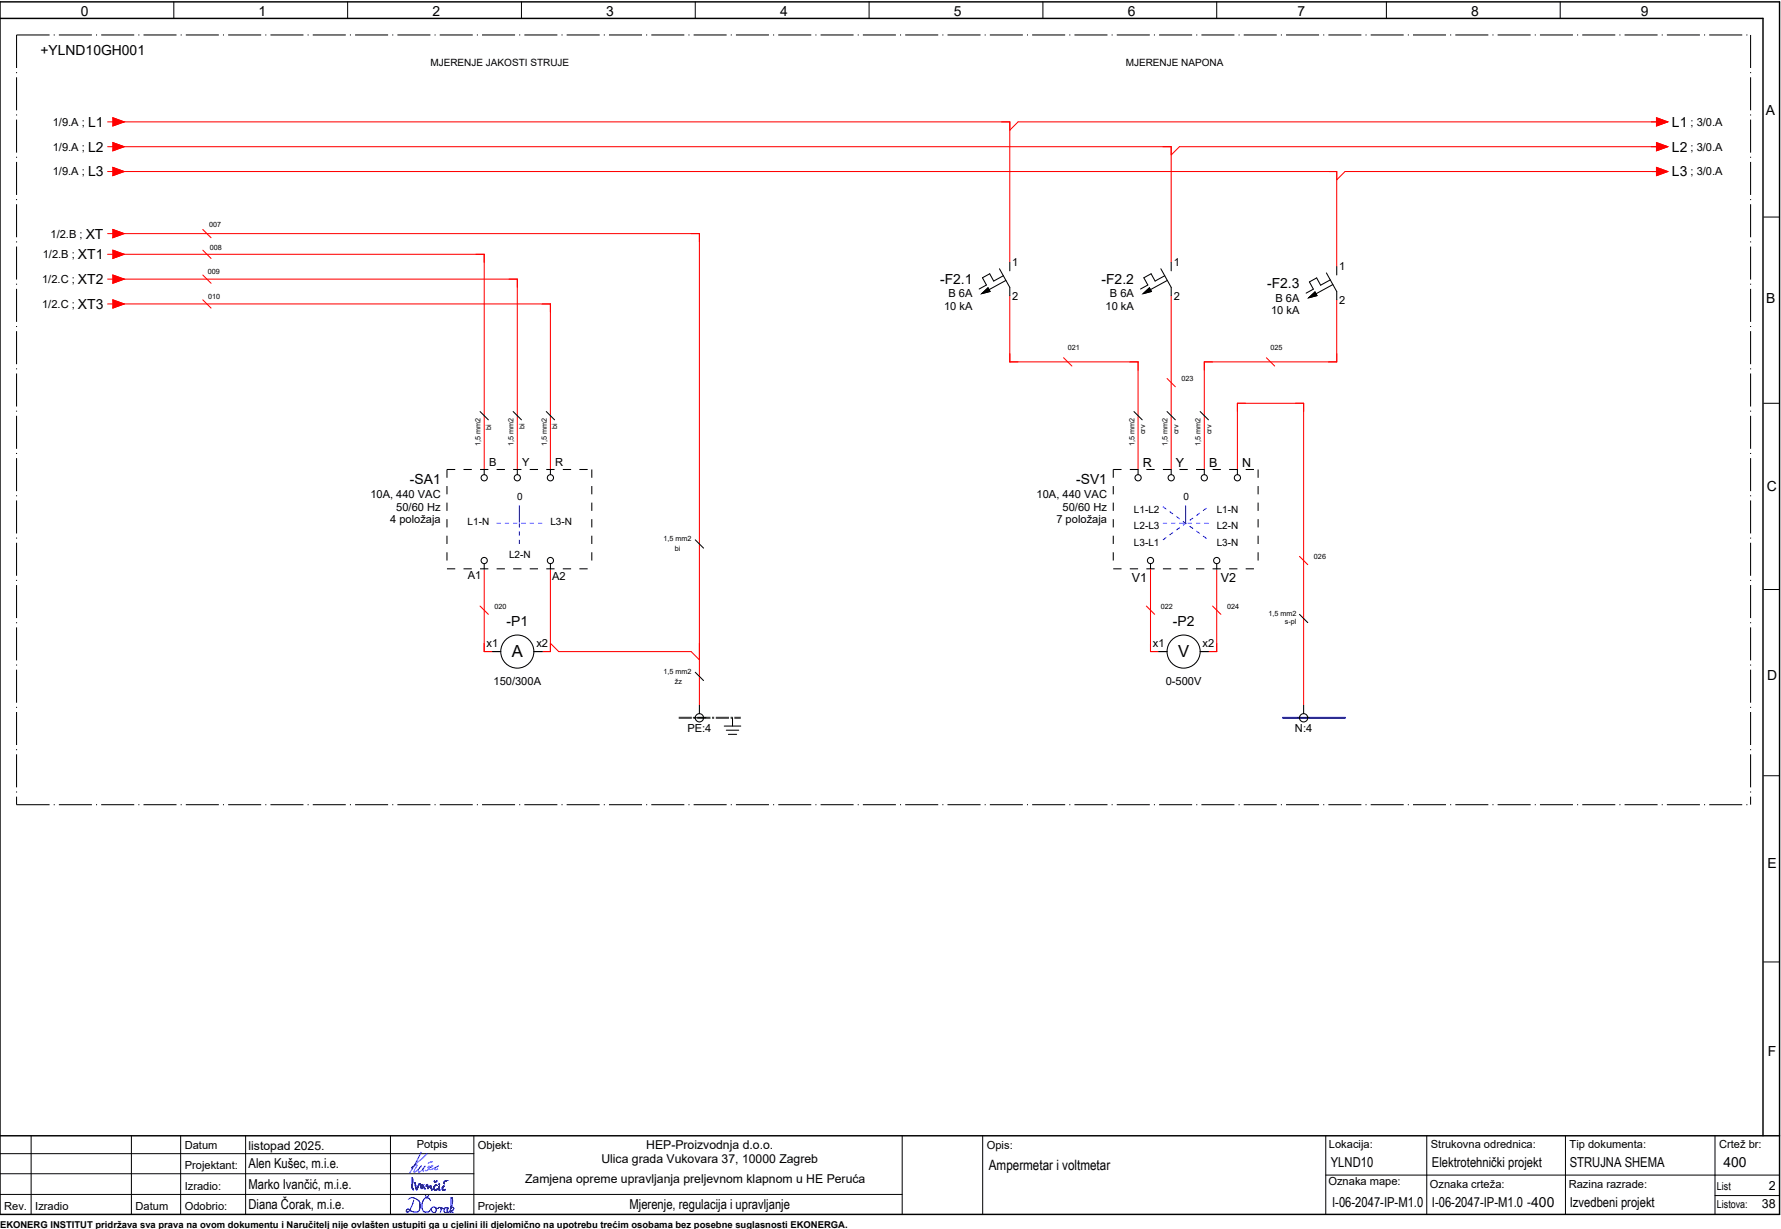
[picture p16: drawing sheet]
<svg xmlns="http://www.w3.org/2000/svg" width="430mm" height="297mm" viewBox="0 0 430 297" stroke-linecap="round" stroke-linejoin="round" font-family="sans-serif">
<defs><g id="words">
<g font-size="4">
<text x="123.7" y="158.9">A</text>
<text x="284.7" y="158.9">V</text>
</g>
<g font-size="3.4">
<text x="19.5" y="3.8">0</text>
<text x="62.5" y="3.8">1</text>
<text x="104.5" y="3.8">2</text>
<text x="146.5" y="3.8">3</text>
<text x="188.5" y="3.8">4</text>
<text x="230.5" y="3.8">5</text>
<text x="272.5" y="3.8">6</text>
<text x="313.5" y="3.8">7</text>
<text x="355.5" y="3.8">8</text>
<text x="396.5" y="3.8">9</text>
<text x="9.8" y="13.3">+YLND10GH001</text>
<text x="426.7" y="27.7">A</text>
<text x="21.3" y="30.6">L1</text>
<text x="404" y="30.6">L1</text>
<text x="21.3" y="36.6">L2</text>
<text x="404" y="36.6">L2</text>
<text x="21.3" y="42.6">L3</text>
<text x="404" y="42.6">L3</text>
<text x="20.7" y="57.6">XT</text>
<text x="18.8" y="62.6">XT1</text>
<text x="18.8" y="68.6">XT2</text>
<text x="227.2" y="68.6">-F2.1</text>
<text x="266.2" y="68.6">-F2.2</text>
<text x="306.2" y="69.6">-F2.3</text>
<text x="18.8" y="74.6">XT3</text>
<text x="426.8" y="73.2">B</text>
<text x="99" y="117.1">-SA1</text>
<text x="260" y="117.1">-SV1</text>
<text x="426.9" y="118.7">C</text>
<text x="122.4" y="151.2">-P1</text>
<text x="283.4" y="151.2">-P2</text>
<text x="427" y="164.2">D</text>
<text x="427.1" y="209.7">E</text>
<text x="427.2" y="255.2">F</text>
<text x="416.4" y="281.9">400</text>
<text x="238.9" y="282.6">Ampermetar i voltmetar</text>
<text x="370" y="291.6">400</text>
</g>
<g font-size="3.3">
<text x="321.6" y="281.9">YLND10</text>
<text x="346" y="281.9">Elektrotehnički projekt</text>
<text x="379.3" y="282">STRUJNA SHEMA</text>
<text x="60" y="287.4">Marko Ivančić, m.i.e.</text>
<text x="60" y="282.4">Alen Kušec, m.i.e.</text>
<text x="60" y="292.2">Diana Čorak, m.i.e.</text>
<text x="152.1" y="292.1">Mjerenje, regulacija i upravljanje</text>
<text x="321.9" y="291.6">I-06-2047-IP-M1.0</text>
<text x="346" y="291.7">I-06-2047-IP-M1.0</text>
<text x="379.3" y="291.6">Izvedbeni projekt</text>
</g>
<g font-size="3">
<text x="276.2" y="112.9">R</text>
<text x="284.2" y="112.9">Y</text>
<text x="292.2" y="112.9">B</text>
<text x="300.2" y="112.9">N</text>
<text x="273.5" y="140.6">V1</text>
<text x="295" y="140.6">V2</text>
<text x="60" y="277.9">listopad 2025.</text>
<text x="145.3" y="281">Ulica grada Vukovara 37, 10000 Zagreb</text>
<text x="156.2" y="277.6">HEP-Proizvodnja d.o.o.</text>
<text x="126.9" y="285.8">Zamjena opreme upravljanja preljevnom klapnom u HE Peruća</text>
<text x="427.4" y="287.6">2</text>
<text x="425.7" y="292">38</text>
</g>
<g font-size="2.7">
<text x="12.8" y="30.4">1/9.A ;</text>
<text x="408.5" y="30.4">; 3/0.A</text>
<text x="12.8" y="36.4">1/9.A ;</text>
<text x="408.5" y="36.4">; 3/0.A</text>
<text x="12.8" y="42.4">1/9.A ;</text>
<text x="408.5" y="42.4">; 3/0.A</text>
<text x="12.2" y="57.4">1/2.B ;</text>
<text x="10.3" y="62.4">1/2.B ;</text>
<text x="244.6" y="64.3">1</text>
<text x="283.6" y="64.3">1</text>
<text x="323.6" y="65.3">1</text>
<text x="10.2" y="68.4">1/2.C ;</text>
<text x="229.2" y="71.9">B 6A</text>
<text x="268.2" y="71.9">B 6A</text>
<text x="10.2" y="74.4">1/2.C ;</text>
<text x="228.1" y="75">10 kA</text>
<text x="244.6" y="72.6">2</text>
<text x="267.1" y="75">10 kA</text>
<text x="283.6" y="72.6">2</text>
<text x="307.1" y="76">10 kA</text>
<text x="308.2" y="72.9">B 6A</text>
<text x="323.6" y="73.6">2</text>
<text x="118.2" y="112.6">B</text>
<text x="126.2" y="112.6">Y</text>
<text x="134.2" y="112.6">R</text>
<text x="89.5" y="120.3">10A, 440 VAC</text>
<text x="95.8" y="123.4">50/60 Hz</text>
<text x="250.5" y="120.3">10A, 440 VAC</text>
<text x="256.8" y="123.4">50/60 Hz</text>
<text x="94.3" y="126.5">4 položaja</text>
<text x="255.3" y="126.5">7 položaja</text>
<text x="113.1" y="140">A1</text>
<text x="133.4" y="140">A2</text>
<text x="117.6" y="156.3">x1</text>
<text x="129.6" y="156.3">x2</text>
<text x="278.6" y="156.3">x1</text>
<text x="290.6" y="156.3">x2</text>
<text x="119.3" y="165.5">150/300A</text>
<text x="281.7" y="165.5">0-500V</text>
<text x="166.1" y="177">PE:4</text>
<text x="312.9" y="177">N:4</text>
<text x="44.7" y="277.7">Datum</text>
<text x="100.7" y="277.3">Potpis</text>
<text x="115.5" y="277.7">Objekt:</text>
<text x="238.5" y="277.7">Opis:</text>
<text x="321.1" y="277.4">Lokacija:</text>
<text x="345.8" y="277.5">Strukovna odrednica:</text>
<text x="379.3" y="277.5">Tip dokumenta:</text>
<text x="415.4" y="277.5">Crtež br:</text>
<text x="44.7" y="287.5">Izradio:</text>
<text x="44.7" y="282.5">Projektant:</text>
<text x="321" y="286.4">Oznaka mape:</text>
<text x="345.5" y="287">Oznaka crteža:</text>
<text x="379.1" y="287">Razina razrade:</text>
<text x="1" y="292.3">Rev.</text>
<text x="8.5" y="292.3">Izradio</text>
<text x="32.7" y="292.3">Datum</text>
<text x="44.7" y="292.3">Odobrio:</text>
<text x="115.5" y="292.3">Projekt:</text>
<text x="369" y="291.4">-</text>
</g>
<g font-size="2.6">
<text x="414.8" y="287.5">List</text>
<text x="414.8" y="292">Listova:</text>
</g>
<g font-size="2.4">
<text x="104" y="15.9">MJERENJE JAKOSTI STRUJE</text>
<text x="272" y="15.9">MJERENJE NAPONA</text>
<text x="125" y="120.9">0</text>
<text x="274" y="123.9">L1-L2</text>
<text x="286" y="120.9">0</text>
<text x="294" y="123.9">L1-N</text>
<text x="113" y="126.9">L1-N</text>
<text x="133" y="126.9">L3-N</text>
<text x="274" y="127.9">L2-L3</text>
<text x="274" y="131.9">L3-L1</text>
<text x="294" y="127.9">L2-N</text>
<text x="294" y="131.9">L3-N</text>
<text x="123" y="134.9">L2-N</text>
</g>
<text font-size="2.3" x="0" y="296.8">EKONERG INSTITUT pridržava sva prava na ovom dokumentu i Naručitelj nije ovlašten ustupiti ga u cjelini ili djelomično na upotrebu trećim osobama bez posebne suglasnosti EKONERGA.</text>
<g font-size="1.7">
<text x="50.5" y="54.8">007</text>
<text x="50.7" y="60.4">008</text>
<text x="50.2" y="66.1">009</text>
<text x="50.3" y="72.3">010</text>
<text x="258" y="84.6">021</text>
<text x="307" y="84.6">025</text>
<text x="285.5" y="92.1">023</text>
<text x="116.1" y="107.7" transform="rotate(-90 116.1 107.7)">1,5 mm2</text>
<text x="118.7" y="103.8" transform="rotate(-90 118.7 103.8)">bi</text>
<text x="124.1" y="107.7" transform="rotate(-90 124.1 107.7)">1,5 mm2</text>
<text x="126.8" y="103.8" transform="rotate(-90 126.8 103.8)">bi</text>
<text x="132.1" y="107.7" transform="rotate(-90 132.1 107.7)">1,5 mm2</text>
<text x="134.7" y="103.8" transform="rotate(-90 134.7 103.8)">bi</text>
<text x="274.1" y="107.7" transform="rotate(-90 274.1 107.7)">1,5 mm2</text>
<text x="276.7" y="105" transform="rotate(-90 276.7 105)">crv</text>
<text x="282.1" y="107.7" transform="rotate(-90 282.1 107.7)">1,5 mm2</text>
<text x="284.7" y="105" transform="rotate(-90 284.7 105)">crv</text>
<text x="290.1" y="107.7" transform="rotate(-90 290.1 107.7)">1,5 mm2</text>
<text x="292.7" y="105" transform="rotate(-90 292.7 105)">crv</text>
<text x="160.3" y="130.8">1,5 mm2</text>
<text x="163.1" y="133.2">bi</text>
<text x="317.5" y="135.1">026</text>
<text x="119.5" y="147.1">020</text>
<text x="280.5" y="147.1">022</text>
<text x="296.5" y="147.1">024</text>
<text x="306.5" y="148.8">1,5 mm2</text>
<text x="310.5" y="150.8">s-pl</text>
<text x="160.3" y="162.8">1,5 mm2</text>
<text x="163.1" y="165.2">žz</text>
</g>
</g></defs>
<path d="M0 .4h430v293h-430zM0 4.4h426v270M0 274.4h430" fill="none" stroke="#000" stroke-width=".35"/>
<g fill="none" stroke="#000" stroke-width=".24">
<path d="M42 .4v4M84 .4v4M126 .4v4M168 .4v4M210 .4v4M252 .4v4M294 .4v4M335 .4v4M377 .4v4M426.2 52.4h3.7M426.2 97.4h3.7M426.2 142.4h3.7"/>
<path d="M426.2 187.4h3.7M426.2 232.4h3.7M0 278.8h114.5M7.5 274.4v19M31.7 274.4v19M43.6 274.4v19.1M59.3 274.4v19.1M94.4 274.4v19.1M114.5 274.4v19.1M218 274.4v19.1M237.5 274.4v19.1M320.4 274.4v19"/>
<path d="M344.8 274.5v19M378.3 274.5v19M414.4 274.5v18.9M0 283.6h114.5M0 288.6h218M320.4 283.9h109.6M414.4 288.9h15.6"/>
</g>
<g fill="none" stroke="#00f" stroke-width=".24">
<path d="M125.5 122.2v4M286.5 122.2v4M101.8 278.4l-1.7 3.3M103.2 278.7l-3.5 3.3M98.2 292.7l.1 .1M98.2 292.4v.3M98.3 292.8h.1M98.5 292.2l-.3 .2M98.5 292.2l.3 .1M98.7 289.8a1.55 1.55 0 0 1 2.3 .2l.3 .4 .2 .7M98.8 292.2l.6 .4M99.4 282.2h.1"/>
<path d="M99.5 282.2h-.1M99.5 282.1v.1M99.5 282.1l-.1 .1M99.5 282.1h.1M99.6 282v.1M99.6 282.1h-.1M99.6 282l-.1 .1M99.6 284.6v2.4l.2 .5M99.6 284.6h.1M99.7 282h-.1M99.7 284.6v.1M99.7 284.7l.1 2.6"/>
<path d="M99.8 287.5h.1M99.8 287.4h.1M99.9 287.5h-.1M99.9 287.4v.1M99.9 287.5h.1M100 290l-1.1 2.6-.3 .3-.3-.1M100 283.2v.1M100 283.2h.1M100 283.3h.1M100.1 283.3h.1M100.1 281.7l-1.1 1.7M100.1 281.7l-.4 .3"/>
<path d="M100.2 283.3h-.1M100.3 285.9l.4 1.6M100.3 285.8v.1M100.3 285.8h.1M100.3 283.2l-.1 .1M100.3 285.8l.4 1.6M100.4 283.2h-.1M100.6 281.4l-.5 .3M100.6 281.4h.1M100.7 282.9l-.3 .3M100.7 281.4h-.1M100.7 281.4h.1"/>
<path d="M100.7 281.8l-.7 1.4M100.7 281.7v.1M100.7 287.3v.1M100.7 287.5h.1M100.7 281.7h.1M100.7 287.3h.1M100.8 282.8l-.1 .1M100.8 281.4h.1M100.8 281.5l-.1 .2M100.8 281.5h.1M101 282.6l-.3 .3M101.1 283v.1"/>
<path d="M101.1 283h.1M101.1 283.1h.1M101.1 283.1v.1M101.1 282.9v.1M101.1 282.9h.1M101.1 283.2h.1M101.1 282.5l-.1 .1M101.1 283.3h.1M101.2 283.3h.1M101.3 283.3h-.1M101.3 283.3h.1M101.4 282.2l-.3 .7"/>
<path d="M101.4 290.6l.1 .5M101.4 282.2l-.3 .3M101.5 286l-.3 .2-.5 1.1M101.5 291.8l-.2 .7M101.5 286l-.8 1.5M101.5 291.8l-.3 .8-.4 .3a2.57 2.57 0 0 1-2-.6M101.5 286h.1M101.5 282l-.1 .2M101.5 291.1v.7M101.5 282h.1M101.6 281.9l-.1 .1M101.6 281.9h.1"/>
<path d="M101.6 281.8v.1M101.7 281.8h-.1M101.7 281.9l-.3 .3M101.7 281.8h.1M101.7 286.5v.2a.32 .32 0 0 0 0 .4 .32 .32 0 0 0 .4 0M101.7 281.9h.1M101.7 286.4v.1M101.7 286.4h.1M101.8 286.4h-.1M101.8 281.7h-.1M101.8 281.7h.1M101.8 281.8l-.1 .1"/>
<path d="M101.8 281.8h.1M101.8 286.3v.1M101.8 281.7v.1M101.9 286.3h.1l-.2 .1 .2 .7M101.9 286.3h-.1M102 287.1h.1M102 287v.1M102.1 286.5h.1M102.1 287h-.1M102.1 286.3v.2M102.1 286.3h.1M102.1 287h.1"/>
<path d="M102.1 286.3l.5 .8M102.1 286.9v.1M102.1 287.1h.1M102.2 286.6l-.1 .3M102.2 286.6h.1M102.2 286.5l.5 .7M102.2 286.6l-.1 .5M102.2 282.9h.1M102.2 282.5v.4M102.2 282.5h.1M102.2 282.9v.1M102.2 282.4v.1"/>
<path d="M102.2 282.5l-.9 .8M102.2 283h.1M102.2 282.4h.1M102.3 282.3l-.1 .1M102.3 282.3h.1M102.3 283h.1M102.3 282.2v.1M102.4 282.1l-.1 .1M102.4 282.1h.1M102.4 283h-.1M102.4 282.9v.1M102.5 282.2l-.3 .3"/>
<path d="M102.5 282.1v.1M102.6 281.9l-.2 .2M102.6 281.9h.1M102.6 287.1h.1M102.6 281.8v.1M102.6 282l-.1 .1M102.6 287.1l.1 .1M102.7 281.8h-.1M102.7 281.9l-.1 .1M102.7 287.2h.1M102.7 281.8h.1M102.7 281.9h.1"/>
<path d="M102.7 281.7v.1M102.7 281.8v.1M102.7 281.7h.1M102.7 282.8v.1M102.7 282.9h.1M102.8 282.8h-.1M102.8 282.9h.1M102.8 282.8h.1M102.8 282.7v.1M102.8 282.7h.1M102.9 282.9h-.1M102.9 282.9h.1"/>
<path d="M103 282.9h-.1M103.1 282.9h-.1M103.1 282.9h.1M103.2 286.3l-.2 .2a.24 .24 0 0 1 .3-.3 .24 .24 0 0 1 .1 .4v.4M103.2 286.3h.1M103.2 286.3l.2 .9 .7-.5M103.2 282.8l-.1 .1M103.2 282.8h.1M103.3 282.8h-.1M103.3 282.8h.1M103.3 282.7v.1M103.4 282.7h-.1"/>
<path d="M103.4 282.1h.1M103.4 282v.1M103.4 282.1v.1M103.4 282h.1M103.4 282.2h.1M103.4 282.2l.1 .1M103.4 281.9h.1M103.4 287.1h.1M103.5 281.9h-.1M103.5 281.2h.1M103.5 281.2v.1M103.5 281.9h.1"/>
<path d="M103.5 281.1v.1M103.5 282.6l-.1 .1M103.5 282.5v.1M103.5 287l-.1 .1M103.5 282.3h.1M103.5 281.1h.1M103.5 282.5h.1M103.5 282.3v.1M103.5 287a.42 .42 0 0 1 .6-.4 .42 .42 0 0 1 .2 .6l.1 .3M103.5 287h.1M103.5 282.4h.1M103.5 282.4v.1"/>
<path d="M103.5 281v.1M103.6 281h-.1M103.6 288.9l-.5 .4-.3-.4M103.6 281.8l-.1 .1M103.7 281.8h-.1M103.7 281.8h.1M103.7 282.4v.1M103.7 282.5h.1M103.7 282.4h.1M103.7 282.3v.1M103.7 282.6h.1M103.8 282.6h.1"/>
<path d="M103.8 282.3h-.1M103.8 282.3h.1M103.8 282.2v.1M103.8 282.2h.1M103.8 281.8h.1M103.9 281.8h.1M103.9 282.2h-.1M103.9 282.6h.1M103.9 282.1h-.1M103.9 282.1v.1M103.9 282.1h.1M104 282.1h-.1"/>
<path d="M104 282v.1M104 282.6h.1M104 282h.1M104.1 282.6h-.1M104.1 290.2a1.01 1.01 0 0 0-1.2-.7 1.01 1.01 0 0 0-.8 1.1 1.63 1.63 0 0 0 .7 2.3l.7-.1 .4-.3a.84 .84 0 0 1 .5-.7 .84 .84 0 0 1 .9 .1M104.1 286.7h.1M104.1 282.6h.1M104.1 286.7l.3 .8M104.2 282.6h-.1M104.2 282.6h.1M104.2 281.8l-.2 .2M104.3 281.8h-.1"/>
<path d="M104.3 282.6h-.1M104.3 281.7v.1M104.3 281.7h.1M104.4 281.7h-.1M104.4 287.5h.1M104.4 281.7h.1M104.4 281.9l-.4 .2M104.4 281.9h.1M104.5 281.8v.1M104.5 281.8h.1M104.5 280.7l-.9 .3M104.5 281.6l-.1 .1"/>
<path d="M104.6 281.8h-.1M104.6 281.8h.1M104.6 281.6h.1M104.6 281.7h.1M104.6 281.6v.1M105 282.5h.1M105 282.4v.1M105 282.4h.1M105.1 282.6h.1M105.1 282.4h.1M105.1 282.3v.1M105.1 285.6l-.2-.2 .2 .3"/>
<path d="M105.1 285.6h.1M105.1 282.3h.1M105.1 285.6l.1 .1M105.1 285.7h.1M105.2 286.5l-.3 .8 .3 .2 .5-.2M105.2 282.3h-.1M105.2 282.2v.1M105.2 285.6h.1M105.2 286.5h.1M105.2 282.6h.1M105.2 282.2h.1M105.3 286.5h-.1"/>
<path d="M105.3 282.2h-.1M105.3 282.1v.1M105.3 291.9l.4 .1a.51 .51 0 0 1 .8-.2 .51 .51 0 0 1 0 .8l-.1 .4M105.3 282.6h.1M105.3 291.9a.67 .67 0 0 1-.4 1.1 .67 .67 0 0 1-.7-1M105.3 282.1l-1 .5M105.4 282.1h-.1M105.4 282.6h-.1M105.4 282.6h.1M105.4 286.4l-.1 .1M105.5 282.6h-.1M105.5 285.4l-.3 .2"/>
<path d="M105.5 282.6h.1M105.5 286.4h-.1M105.5 286.4h.1M105.5 285.4h.1M105.5 282l-.1 .1M105.5 285.4l-.3 .3M105.5 282h.1M105.6 282h-.1M105.6 286.4h-.1a.59 .59 0 0 0-.8 .6 .59 .59 0 0 0 .9 .5l.1-.2M105.6 286.4h.1M105.6 281.9l-.1 .1M105.6 281.9h.1"/>
<path d="M105.6 282.5l-.1 .1M105.7 282.5h-.1M105.7 287.3h.1M105.7 281.9h-.1M105.7 281.9h.1M105.8 281.8h-.1M105.8 281.9h-.1M105.8 281.8h.1M105.8 282.5h-.1M105.9 281.8h-.1M105.9 281.8h.1M105.9 281.7v.1"/>
<path d="M105.9 281.7h.1M106 281.7l-.1 .1M106 281.7h.1M106.1 286.2h.1M106.1 286.2v.1M106.1 286.1l.1 .1M106.1 286.7v.2a.42 .42 0 0 0 .2 .7M106.1 286.3h.1M106.1 286.7h.1M106.2 286.3h.1M106.2 286.7h.1M106.2 286.7l.1 .8"/>
<path d="M106.2 286.2h.1M106.2 286.2v.1M106.3 287.5v.1M106.7 291.9l-.1 .3M106.7 291.8v.1M106.7 291.8h.1M106.8 291.8l.3 .3 .3-.2M107.3 286.6a.53 .53 0 0 0-.4 .6 .53 .53 0 0 0 .5 .4l.2-.2M107.3 286.6h.1M107.3 286.6l-.2 .1a.41 .41 0 0 0-.2 .7 .41 .41 0 0 0 .7 0M107.3 285.8v.1M107.3 285.9l.1 .1"/>
<path d="M107.3 286h.1M107.6 287.4h.1M107.7 285.3l-.4 .3v.4M107.8 285.3h.1l-.4 .2-.2 .3M107.8 285.3h-.1M108 291.8l-.6 .1M108.1 291.8l.2 .2-.2 .4a.46 .46 0 0 1-.5 .6 .46 .46 0 0 1-.3-.7l.2-.4M108.1 291.8h.1M108.9 292.1v.9M108.9 292.1a.39 .39 0 0 1 .5-.4 .39 .39 0 0 1 .3 .5 .39 .39 0 0 1-.5 .3l-.2 .1M109 292.6h.1M109 292.6l.6 .4"/>
<path d="M109.2 289.4h.1M109.2 289.4l-.2 .2-.1 2.5M109.2 289.4l.1 1.4-.8 2.1-.4-.1v-1"/>
</g>
<g fill="#00f" stroke="#00f" stroke-width=".24">
<path d="M99.6 284.6l.1 2.2 .1 .7-.2-.5z"/>
<path d="M100.3 285.8l.4 1.6 .5-1.2 .3-.2-.8 1.5a1.87 1.87 0 0 1-.4-1.6z"/>
<path d="M101.7 286.4l.3-.1-.2 .1 .1 .7 .3-.5-.1 .5a.2 .2 0 0 1-.2 .1 .2 .2 0 0 1-.2-.2z"/>
<path d="M102.1 286.3l.6 .9z"/>
<path d="M104.9 285.4l.3 .3 .3-.3a.29 .29 0 0 1-.3 .3 .29 .29 0 0 1-.3-.3z"/>
<path d="M105.1 286.4h.5l-.5 .2-.2 .7 .4 .2 .4-.2-.3 .3h-.4l-.2-.3v-.5z"/>
<path d="M106.1 286.7l.2 .9a.29 .29 0 0 1-.3-.2 .29 .29 0 0 1 .1-.4z"/>
<path d="M107.1 286.7l.2-.1-.2 .1a.42 .42 0 0 0-.2 .7 .42 .42 0 0 0 .7 0 .47 .47 0 0 1-.8 .1 .47 .47 0 0 1 .2-.7z"/>
<path d="M103.2 286.2l.3 .8a.45 .45 0 0 1 .5-.4 .45 .45 0 0 1 .3 .7l.1 .2-.3-.6a.2 .2 0 0 0-.1-.2 .2 .2 0 0 0-.3 .1l-.3 .4-.2-.9-.2 .3z"/>
<path d="M107.4 285.5l.5-.2-.5 .3v.4l-.2-.1z"/>
<circle cx="106.2" cy="286.2" r=".07"/>
</g>
<g fill="none" stroke="#f00" stroke-width=".25">
<path d="M26 35.4h1.3M26 29.4h1.3M27.3 28.4l2.7 1-2.7 1M27.3 34.4l2.7 1-2.7 1M28 29.4h216v34M28 35.4h255v28M400.3 28.4l2.7 1-2.7 1M400.3 34.4l2.7 1-2.7 1M401 35.4h-116l-2 2M401 29.4h-155l-2 2M26 56.4h1.3M26 41.4h1.3"/>
<path d="M27.3 40.4l2.7 1-2.7 1M27.3 55.4l2.7 1-2.7 1M28 56.4h141v114M28 41.4h295v23M49 55.4l2 2M400.3 40.4l2.7 1-2.7 1M401 41.4h-76l-2 2M26 61.4h1.3M26 67.4h1.3M26 73.4h1.3M27.3 66.4l2.7 1-2.7 1M27.3 60.4l2.7 1-2.7 1"/>
<path d="M27.3 72.4l2.7 1-2.7 1M28 61.4h89v52M28 73.4h105v40M28 67.4h97v46M49 66.4l2 2M49 60.4l2 2M49 72.4l2 2M244 71.4v16h31v26M283 71.4v42M323 72.4v15h-32v26M257 86.4l2 2M282 91.4l2 2"/>
<path d="M306 86.4l2 2M299 113.4v-16h16v73M117 137.4v20h4M133 137.4v20h-4M278 137.4v20h4M294 137.4v20h-4M314 134.4l2 2M116 146.4l2 2M133 155.4l2 2h32l2 2M277 146.4l2 2M293 146.4l2 2"/>
</g>
<path d="M125.5 126.4v5.1M281 122.4l11 8M281 130.4l11-8" fill="none" stroke="#00f" stroke-width=".25" stroke-dasharray="1 1" stroke-linecap="butt"/>
<path d="M120 126.4h11M281 126.4h11" fill="none" stroke="#00f" stroke-width=".24" stroke-dasharray="1 1" stroke-linecap="butt"/>
<g fill="none" stroke="#000" stroke-width=".25">
<path d="M237.2 71l1.5-1.4 .5 .8zM241.5 64.9l2.5 4.5v2M242.4 66.6l-2.3 1.3-1-1.7-1.7 .9 1 1.8-1.8 .9M243.1 67.8l-4.1 2.2M244 63.4v2M276.2 71l1.5-1.4 .5 .8zM280.5 64.9l2.5 4.5v2M281.4 66.6l-2.3 1.3-1-1.7-1.7 .9 1 1.8-1.8 .9M282.1 67.8l-4.1 2.2M283 63.4v2M316.2 72l1.5-1.4 .5 .8zM320.5 65.9l2.5 4.5v2"/>
<path d="M321.4 67.6l-2.3 1.3-1-1.7-1.7 .9 1 1.8-1.8 .9M322.1 68.8l-4.1 2.2M323 64.4v2M116 99.4l2 2M124 99.4l2 2M132 99.4l2 2M274 99.4l2 2M282 99.4l2 2M290 99.4l2 2M117 113.4v1.3M125 113.4v1.3M133 113.4v1.3"/>
<path d="M275 113.4v1.3M283 113.4v1.3M291 113.4v1.3M299 113.4v1.3M117 136.2v1.2M133 136.2v1.2M168 130.4l2 2M278 136.2v1.2M294 136.2v1.2M119 157.4h2M129 157.4h2M280 157.4h2"/>
<path d="M290 157.4h2M314 148.4l2 2M167.5 173.4h3M168 162.4l2 2M169 170.4v2M175 175.4h4M175.5 176.4h3M176 177.4h2M177 173.4v2M313.5 173.4h3M315 170.4v2"/>
<circle cx="117" cy="115.4" r=".75"/>
<circle cx="125" cy="115.4" r=".75"/>
<circle cx="133" cy="115.4" r=".75"/>
<circle cx="275" cy="115.4" r=".75"/>
<circle cx="283" cy="115.4" r=".75"/>
<circle cx="291" cy="115.4" r=".75"/>
<circle cx="299" cy="115.4" r=".75"/>
<circle cx="117" cy="135.4" r=".75"/>
<circle cx="133" cy="135.4" r=".75"/>
<circle cx="278" cy="135.4" r=".75"/>
<circle cx="294" cy="135.4" r=".75"/>
<circle cx="125" cy="157.4" r="4"/>
<circle cx="286" cy="157.4" r="4"/>
<circle cx="169" cy="173.4" r="1"/>
<circle cx="315" cy="173.4" r="1"/>
</g>
<path d="M108 113.4h35M108 113.4v24M143 113.4v24M269 113.4h35M269 113.4v24M304 113.4v24M108 137.4h35M269 137.4h35" fill="none" stroke="#000" stroke-width=".25" stroke-dasharray="2 2" stroke-linecap="butt"/>
<path d="M310 173.4h15" fill="none" stroke="#00f" stroke-width=".5"/>
<path d="M164 173.4h15" fill="none" stroke="#00be00" stroke-width=".5" stroke-dasharray="3.2 .4 .5 .4" stroke-linecap="butt"/>
<path d="M4 8.4h419M4 8.4v186M423 8.4v186M4 194.4h419" fill="none" stroke="#000" stroke-width=".25" stroke-dasharray="8 1 .2 1" stroke-linecap="butt"/>
<path d="M237.2 71l1.5-1.4 .5 .8zM276.2 71l1.5-1.4 .5 .8zM316.2 72l1.5-1.4 .5 .8z" fill="#000" stroke="#000" stroke-width=".24"/>
<g fill="#f00" stroke="#f00" stroke-width=".24">
<path d="M400.3 28.4l2.7 1-2.7 1z"/>
<path d="M400.3 34.4l2.7 1-2.7 1z"/>
<path d="M400.3 40.4l2.7 1-2.7 1z"/>
<path d="M27.3 28.4l2.7 1-2.7 1z"/>
<path d="M27.3 34.4l2.7 1-2.7 1z"/>
<path d="M27.3 40.4l2.7 1-2.7 1z"/>
<path d="M27.3 55.4l2.7 1-2.7 1z"/>
<path d="M27.3 66.4l2.7 1-2.7 1z"/>
<path d="M27.3 60.4l2.7 1-2.7 1z"/>
<path d="M27.3 72.4l2.7 1-2.7 1z"/>
</g>
<use href="#words"/>
</svg>
